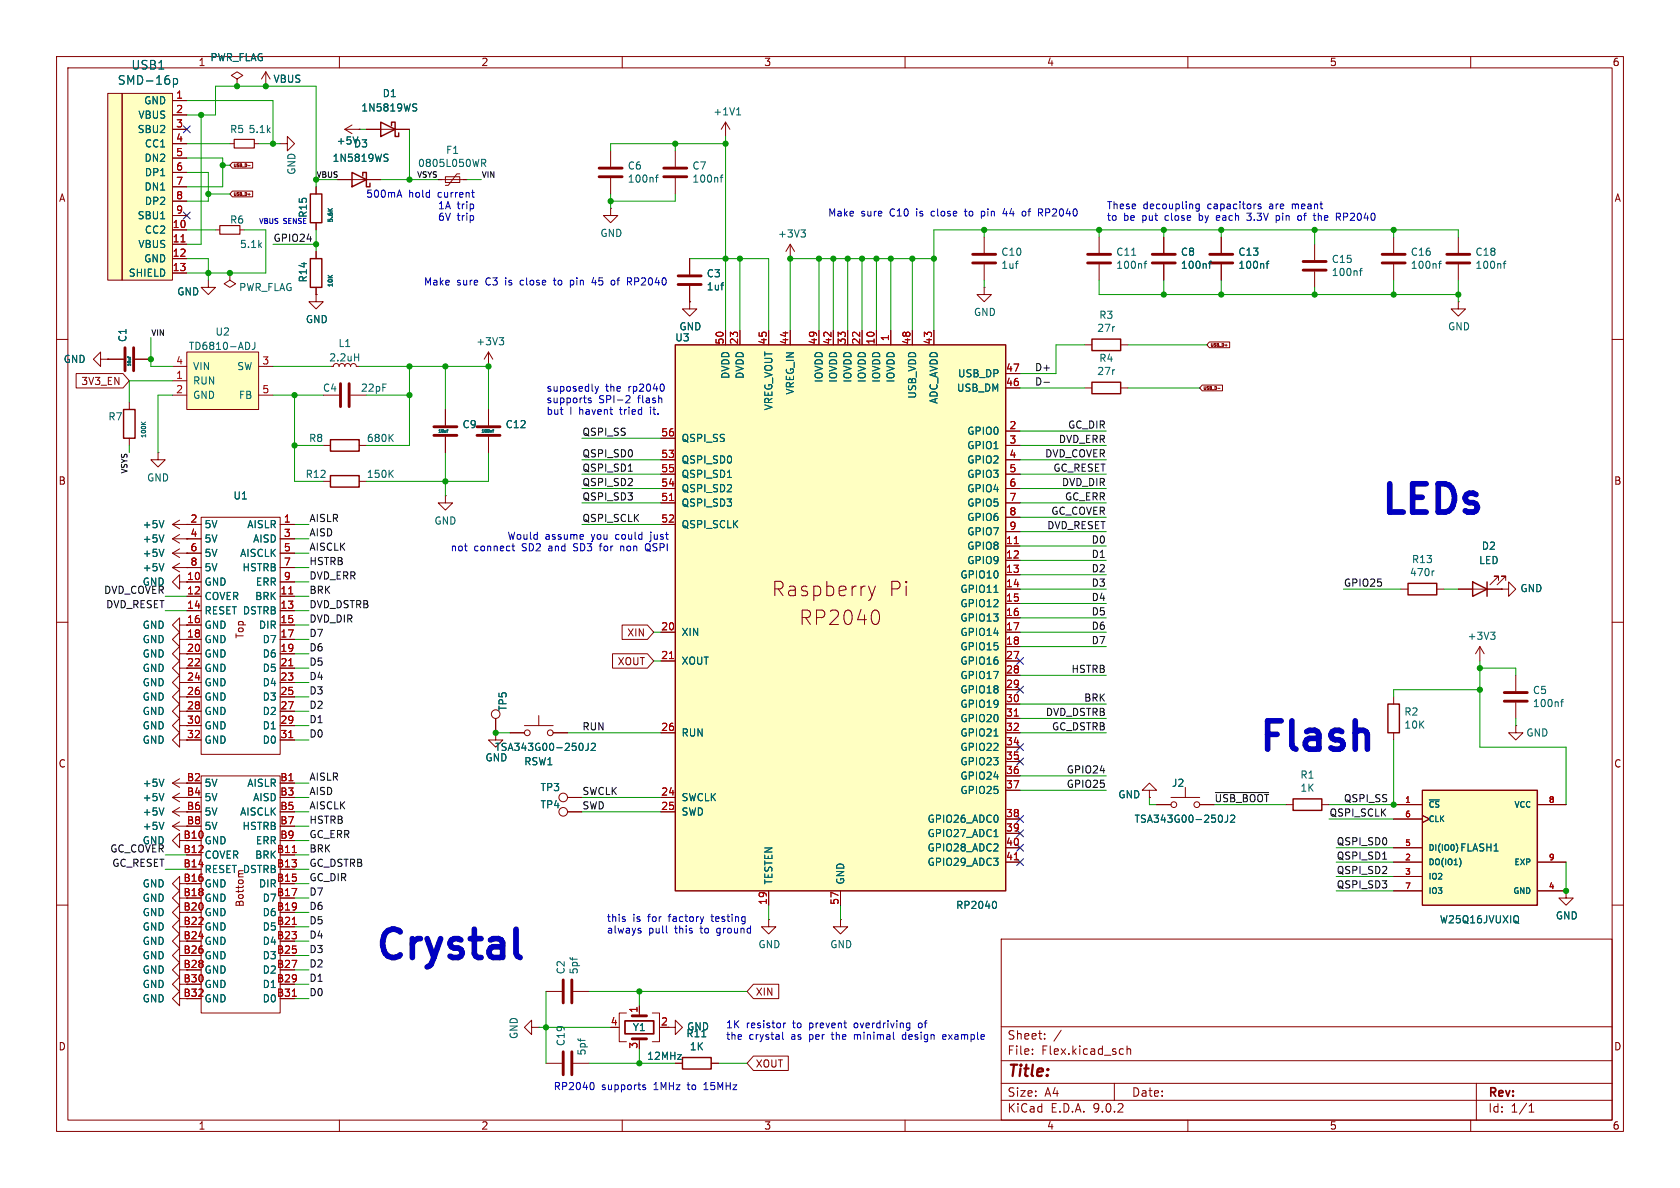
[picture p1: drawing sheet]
<svg xmlns="http://www.w3.org/2000/svg" width="297mm" height="210mm" viewBox="0 0 297 210" stroke-linecap="round" stroke-linejoin="round" font-family="sans-serif">
<defs><g id="words">
<g font-size="7" fill="#0000c2">
<text x="243.8" y="91.2">LEDs</text>
<text x="222.2" y="133.1">Flash</text>
<text x="66" y="169.9">Crystal</text>
</g>
<g font-size="3.5" fill="#840000">
<text x="136.4" y="105.6">Raspberry</text>
<text x="157" y="105.6">Pi</text>
<text x="141.2" y="110.7">RP2040</text>
</g>
<text font-size="2.8" fill="#840000" x="178" y="190.9">Title:</text>
<g font-size="2.1" fill="#006464">
<text x="20.7" y="15.2">SMD-16p</text>
<text x="23.2" y="12.5">USB1</text>
</g>
<g font-size="2.1" fill="#840000">
<text x="178" y="184">Sheet:</text>
<text x="178" y="186.7">File:</text>
<text x="184.1" y="186.7">Flex.kicad_sch</text>
<text x="178" y="196.9">KiCad</text>
<text x="178" y="194.1">Size:</text>
<text x="184.7" y="194.1">A4</text>
<text x="185.7" y="196.9">E.D.A.</text>
<text x="193.3" y="196.9">9.0.2</text>
<text x="200" y="194.1">Date:</text>
<text x="263" y="194.3">Rev:</text>
<text x="263" y="196.9">Id:</text>
<text x="267.1" y="196.9">1/1</text>
</g>
<g font-size="1.8" fill="#840000">
<text x="35" y="11.9">1</text>
<text x="85" y="11.9">2</text>
<text x="135" y="11.9">3</text>
<text x="185" y="11.9">4</text>
<text x="235" y="11.9">5</text>
<text x="285" y="11.9">6</text>
<text x="10.3" y="35.9">A</text>
<text x="285.3" y="35.9">A</text>
<text x="14.3" y="68.3">3V3_EN</text>
<text x="10.3" y="85.9">B</text>
<text x="285.3" y="85.9">B</text>
<text x="43.3" y="113" transform="rotate(-90 43.3 113)">Top</text>
<text x="110.8" y="112.7">XIN</text>
<text x="33" y="117.9">22</text>
<text x="109.1" y="117.8">XOUT</text>
<text x="33" y="120.4">24</text>
<text x="33" y="122.9">26</text>
<text x="33" y="125.5">28</text>
<text x="33" y="128">30</text>
<text x="33" y="130.6">32</text>
<text x="10.3" y="135.9">C</text>
<text x="285.3" y="135.9">C</text>
<text x="32.9" y="138.2">B2</text>
<text x="32.9" y="140.7">B4</text>
<text x="32.9" y="143.3">B6</text>
<text x="32.3" y="148.3">B10</text>
<text x="32.9" y="145.8">B8</text>
<text x="32.3" y="156">B16</text>
<text x="32.3" y="158.5">B18</text>
<text x="32.3" y="161">B20</text>
<text x="43.3" y="160.4" transform="rotate(-90 43.3 160.4)">Bottom</text>
<text x="32.3" y="163.6">B22</text>
<text x="32.3" y="166.1">B24</text>
<text x="32.3" y="168.7">B26</text>
<text x="32.3" y="171.2">B28</text>
<text x="32.3" y="173.7">B30</text>
<text x="32.3" y="176.3">B32</text>
<text x="133.5" y="176.2">XIN</text>
<text x="10.3" y="185.9">D</text>
<text x="116.8" y="181.4">2</text>
<text x="285.3" y="185.9">D</text>
<text x="133.5" y="188.9">XOUT</text>
<text x="35" y="199.9">1</text>
<text x="85" y="199.9">2</text>
<text x="135" y="199.9">3</text>
<text x="185" y="199.9">4</text>
<text x="235" y="199.9">5</text>
<text x="285" y="199.9">6</text>
</g>
<g font-size="1.8" fill="#006464">
<text x="37.1" y="11">PWR_FLAG</text>
<text x="48.2" y="14.8">VBUS</text>
<text x="67.6" y="17.4">D1</text>
<text x="24.2" y="23.7">SBU2</text>
<text x="24.4" y="21.2">VBUS</text>
<text x="25.4" y="18.6">GND</text>
<text x="40.6" y="23.7">R5</text>
<text x="43.8" y="23.7">5.1k</text>
<text x="63.8" y="19.9">1N5819WS</text>
<text x="126" y="20.6">+1V1</text>
<text x="25.5" y="28.8">DN2</text>
<text x="25.5" y="26.3">CC1</text>
<text x="58.7" y="28.8">1N5819WS</text>
<text x="59.4" y="25.8">+5V</text>
<text x="62.5" y="26.3">D3</text>
<text x="73.8" y="29.7">0805L050WR</text>
<text x="78.8" y="27.4">F1</text>
<text x="25.5" y="33.9">DN1</text>
<text x="25.5" y="31.3">DP1</text>
<text x="52.4" y="31" transform="rotate(-90 52.4 31)">GND</text>
<text x="110.9" y="30.2">C6</text>
<text x="110.9" y="32.5">100nf</text>
<text x="122.3" y="30.2">C7</text>
<text x="122.3" y="32.5">100nf</text>
<text x="24.2" y="39">SBU1</text>
<text x="25.5" y="36.4">DP2</text>
<text x="25.5" y="41.5">CC2</text>
<text x="40.6" y="39.7">R6</text>
<text x="54.5" y="38.6" transform="rotate(-90 54.5 38.6)">R15</text>
<text x="24.4" y="44">VBUS</text>
<text x="25.4" y="46.6">GND</text>
<text x="42.3" y="44">5.1k</text>
<text x="106" y="42.1">GND</text>
<text x="137.4" y="42.2">+3V3</text>
<text x="176.9" y="45.4">C10</text>
<text x="176.9" y="47.7">1uf</text>
<text x="197.2" y="45.4">C11</text>
<text x="197.2" y="47.7">100nf</text>
<text x="208.7" y="45.4">C8</text>
<text x="208.7" y="47.7">100nf</text>
<text x="218.8" y="45.4">C13</text>
<text x="218.8" y="47.7">100nf</text>
<text x="235.3" y="46.7">C15</text>
<text x="249.3" y="45.4">C16</text>
<text x="249.3" y="47.7">100nf</text>
<text x="260.7" y="45.4">C18</text>
<text x="260.7" y="47.7">100nf</text>
<text x="22.7" y="49.1">SHIELD</text>
<text x="31.2" y="52.4">GND</text>
<text x="42.2" y="51.7">PWR_FLAG</text>
<text x="54.5" y="50" transform="rotate(-90 54.5 50)">R14</text>
<text x="124.9" y="49.2">C3</text>
<text x="124.9" y="51.5">1uf</text>
<text x="235.3" y="49">100nf</text>
<text x="38" y="59.5">U2</text>
<text x="54" y="57.3">GND</text>
<text x="120" y="58.6">GND</text>
<text x="172.1" y="56.1">GND</text>
<text x="193.9" y="58.9">27r</text>
<text x="194.2" y="56.6">R3</text>
<text x="255.9" y="58.6">GND</text>
<text x="11.2" y="64.4">GND</text>
<text x="22.6" y="60.6" transform="rotate(-90 22.6 60.6)">C1</text>
<text x="33.3" y="62.1">TD6810-ADJ</text>
<text x="34" y="65.6">VIN</text>
<text x="41.8" y="65.6">SW</text>
<text x="58.1" y="64.1">2.2uH</text>
<text x="59.7" y="61.6">L1</text>
<text x="84.1" y="61.2">+3V3</text>
<text x="119.3" y="60.6">U3</text>
<text x="194.2" y="64.2">R4</text>
<text x="34" y="68.2">RUN</text>
<text x="34" y="70.7">GND</text>
<text x="42.1" y="70.7">FB</text>
<text x="57" y="69.4">C4</text>
<text x="63.7" y="69.4">22pF</text>
<text x="129.1" y="67.1" transform="rotate(-90 129.1 67.1)">DVDD</text>
<text x="131.7" y="67.1" transform="rotate(-90 131.7 67.1)">DVDD</text>
<text x="140.6" y="69.9" transform="rotate(-90 140.6 69.9)">VREG_IN</text>
<text x="145.6" y="67.7" transform="rotate(-90 145.6 67.7)">IOVDD</text>
<text x="148.2" y="67.7" transform="rotate(-90 148.2 67.7)">IOVDD</text>
<text x="150.7" y="67.7" transform="rotate(-90 150.7 67.7)">IOVDD</text>
<text x="153.3" y="67.7" transform="rotate(-90 153.3 67.7)">IOVDD</text>
<text x="155.8" y="67.7" transform="rotate(-90 155.8 67.7)">IOVDD</text>
<text x="158.3" y="67.7" transform="rotate(-90 158.3 67.7)">IOVDD</text>
<text x="162.2" y="70.6" transform="rotate(-90 162.2 70.6)">USB_VDD</text>
<text x="166" y="71.5" transform="rotate(-90 166 71.5)">ADC_AVDD</text>
<text x="169.1" y="69.4">USB_DM</text>
<text x="169.3" y="66.9">USB_DP</text>
<text x="193.9" y="66.5">27r</text>
<text x="19.1" y="74.5">R7</text>
<text x="81.7" y="75.9">C9</text>
<text x="89.3" y="75.9">C12</text>
<text x="136.8" y="72.6" transform="rotate(-90 136.8 72.6)">VREG_VOUT</text>
<text x="170.9" y="77.1">GPIO0</text>
<text x="54.5" y="78.3">R8</text>
<text x="64.8" y="78.3">680K</text>
<text x="120.4" y="78.3">QSPI_SS</text>
<text x="120.4" y="82.1">QSPI_SD0</text>
<text x="170.9" y="79.6">GPIO1</text>
<text x="170.9" y="82.1">GPIO2</text>
<text x="25.9" y="85.3">GND</text>
<text x="41.2" y="88.5">U1</text>
<text x="53.9" y="84.7">R12</text>
<text x="64.8" y="84.7">150K</text>
<text x="120.4" y="84.7">QSPI_SD1</text>
<text x="120.4" y="87.2">QSPI_SD2</text>
<text x="120.4" y="89.8">QSPI_SD3</text>
<text x="170.9" y="84.7">GPIO3</text>
<text x="170.9" y="87.2">GPIO4</text>
<text x="170.9" y="89.8">GPIO5</text>
<text x="25.1" y="93.6">+5V</text>
<text x="36.1" y="93.6">5V</text>
<text x="43.6" y="93.6">AISLR</text>
<text x="76.7" y="92.9">GND</text>
<text x="120.4" y="93.6">QSPI_SCLK</text>
<text x="170.9" y="92.3">GPIO6</text>
<text x="170.9" y="94.8">GPIO7</text>
<text x="25.1" y="96.1">+5V</text>
<text x="25.1" y="101.2">+5V</text>
<text x="25.1" y="98.7">+5V</text>
<text x="36.1" y="96.1">5V</text>
<text x="36.1" y="98.7">5V</text>
<text x="36.1" y="101.2">5V</text>
<text x="42.3" y="98.7">AISCLK</text>
<text x="42.8" y="101.2">HSTRB</text>
<text x="44.6" y="96.1">AISD</text>
<text x="170.9" y="97.4">GPIO8</text>
<text x="170.9" y="99.9">GPIO9</text>
<text x="249.5" y="99.7">R13</text>
<text x="261.4" y="99.9">LED</text>
<text x="261.9" y="97.4">D2</text>
<text x="25.1" y="103.7">GND</text>
<text x="36.1" y="103.7">GND</text>
<text x="36.1" y="106.3">COVER</text>
<text x="45" y="106.3">BRK</text>
<text x="45.1" y="103.7">ERR</text>
<text x="169.7" y="102.5">GPIO10</text>
<text x="169.7" y="105">GPIO11</text>
<text x="169.7" y="107.5">GPIO12</text>
<text x="249.2" y="102.1">470r</text>
<text x="268.7" y="104.9">GND</text>
<text x="25.1" y="113.9">GND</text>
<text x="25.1" y="111.4">GND</text>
<text x="36.1" y="108.8">RESET DSTRB</text>
<text x="36.1" y="111.4">GND</text>
<text x="36.1" y="113.9">GND</text>
<text x="45.7" y="111.4">DIR</text>
<text x="46.3" y="113.9">D7</text>
<text x="120.4" y="112.6">XIN</text>
<text x="169.7" y="110.1">GPIO13</text>
<text x="169.7" y="112.6">GPIO14</text>
<text x="259.4" y="113.3">+3V3</text>
<text x="25.1" y="116.4">GND</text>
<text x="25.1" y="119">GND</text>
<text x="36.1" y="116.4">GND</text>
<text x="36.1" y="119">GND</text>
<text x="46.3" y="116.4">D6</text>
<text x="46.3" y="119">D5</text>
<text x="120.4" y="117.7">XOUT</text>
<text x="169.7" y="115.2">GPIO15</text>
<text x="169.7" y="117.7">GPIO16</text>
<text x="25.1" y="121.5">GND</text>
<text x="25.1" y="124.1">GND</text>
<text x="36.1" y="121.5">GND</text>
<text x="36.1" y="124.1">GND</text>
<text x="46.3" y="121.5">D4</text>
<text x="46.3" y="124.1">D3</text>
<text x="89.8" y="125.8" transform="rotate(-90 89.8 125.8)">TP5</text>
<text x="169.7" y="120.2">GPIO17</text>
<text x="169.7" y="122.8">GPIO18</text>
<text x="169.7" y="125.3">GPIO19</text>
<text x="270.9" y="122.9">C5</text>
<text x="270.9" y="125.2">100nf</text>
<text x="25.1" y="129.1">GND</text>
<text x="25.1" y="126.6">GND</text>
<text x="25.1" y="131.7">GND</text>
<text x="36.1" y="126.6">GND</text>
<text x="36.1" y="129.1">GND</text>
<text x="36.1" y="131.7">GND</text>
<text x="46.3" y="126.6">D2</text>
<text x="46.3" y="129.1">D1</text>
<text x="46.3" y="131.7">D0</text>
<text x="120.4" y="130.4">RUN</text>
<text x="169.7" y="127.9">GPIO20</text>
<text x="169.7" y="130.4">GPIO21</text>
<text x="248.2" y="126.7">R2</text>
<text x="248.2" y="129">10K</text>
<text x="269.7" y="130.4">GND</text>
<text x="85.7" y="134.8">GND</text>
<text x="87.4" y="132.9">TSA343G00-250J2</text>
<text x="92.6" y="135.5">RSW1</text>
<text x="169.7" y="132.9">GPIO22</text>
<text x="169.7" y="135.5">GPIO23</text>
<text x="229.8" y="137.8">R1</text>
<text x="25.1" y="139.3">+5V</text>
<text x="25.1" y="141.8">+5V</text>
<text x="36.1" y="139.3">5V</text>
<text x="36.1" y="141.8">5V</text>
<text x="43.6" y="139.3">AISLR</text>
<text x="44.6" y="141.8">AISD</text>
<text x="95.5" y="140.1">TP3</text>
<text x="95.5" y="143.1">TP4</text>
<text x="120.4" y="141.8">SWCLK</text>
<text x="169.7" y="138">GPIO24</text>
<text x="169.7" y="140.6">GPIO25</text>
<text x="197.6" y="141.3">GND</text>
<text x="207.1" y="139.3">J2</text>
<text x="229.8" y="140.2">1K</text>
<text x="25.1" y="149.5">GND</text>
<text x="25.1" y="144.4">+5V</text>
<text x="25.1" y="146.9">+5V</text>
<text x="36.1" y="144.4">5V</text>
<text x="36.1" y="149.5">GND</text>
<text x="42.3" y="144.4">AISCLK</text>
<text x="42.8" y="146.9">HSTRB</text>
<text x="45.1" y="149.5">ERR</text>
<text x="120.4" y="144.4">SWD</text>
<text x="163.9" y="145.6">GPIO26_ADC0</text>
<text x="163.9" y="148.2">GPIO27_ADC1</text>
<text x="200.5" y="145.6">TSA343G00-250J2</text>
<text x="36.1" y="152">COVER</text>
<text x="36.1" y="154.5">RESET DSTRB</text>
<text x="45" y="152">BRK</text>
<text x="163.9" y="150.7">GPIO28_ADC2</text>
<text x="163.9" y="153.3">GPIO29_ADC3</text>
<text x="258" y="150.7">FLASH1</text>
<text x="25.1" y="159.6">GND</text>
<text x="25.1" y="157.1">GND</text>
<text x="36.1" y="157.1">GND</text>
<text x="36.1" y="159.6">GND</text>
<text x="45.7" y="157.1">DIR</text>
<text x="46.3" y="159.6">D7</text>
<text x="136.8" y="156.5" transform="rotate(-90 136.8 156.5)">TESTEN</text>
<text x="149.5" y="156.5" transform="rotate(-90 149.5 156.5)">GND</text>
<text x="168.9" y="160.9">RP2040</text>
<text x="25.1" y="164.7">GND</text>
<text x="25.1" y="162.2">GND</text>
<text x="25.1" y="167.2">GND</text>
<text x="36.1" y="162.2">GND</text>
<text x="36.1" y="164.7">GND</text>
<text x="36.1" y="167.2">GND</text>
<text x="46.3" y="162.2">D6</text>
<text x="46.3" y="164.7">D5</text>
<text x="46.3" y="167.2">D4</text>
<text x="134" y="167.8">GND</text>
<text x="146.7" y="167.8">GND</text>
<text x="254.4" y="163.4">W25Q16JVUXIQ</text>
<text x="275" y="162.7">GND</text>
<text x="25.1" y="169.8">GND</text>
<text x="25.1" y="172.3">GND</text>
<text x="36.1" y="169.8">GND</text>
<text x="36.1" y="172.3">GND</text>
<text x="46.3" y="169.8">D3</text>
<text x="46.3" y="172.3">D2</text>
<text x="100" y="172.3" transform="rotate(-90 100 172.3)">C2</text>
<text x="102.3" y="172.3" transform="rotate(-90 102.3 172.3)">5pf</text>
<text x="25.1" y="177.4">GND</text>
<text x="25.1" y="174.9">GND</text>
<text x="36.1" y="174.9">GND</text>
<text x="36.1" y="177.4">GND</text>
<text x="46.3" y="174.9">D1</text>
<text x="46.3" y="177.4">D0</text>
<text x="91.7" y="183.8" transform="rotate(-90 91.7 183.8)">GND</text>
<text x="100" y="185" transform="rotate(-90 100 185)">C19</text>
<text x="111.8" y="182.5">Y1</text>
<text x="121.2" y="183.6">R11</text>
<text x="121.4" y="182.3">GND</text>
<text x="121.8" y="185.9">1K</text>
<text x="103.7" y="186.7" transform="rotate(-90 103.7 186.7)">5pf</text>
<text x="114.3" y="187.6">12MHz</text>
</g>
<g font-size="1.8" fill="#a90000">
<text x="31" y="17.5">1</text>
<text x="31" y="20.1">2</text>
<text x="31" y="22.6">3</text>
<text x="31" y="25.1">4</text>
<text x="31" y="27.7">5</text>
<text x="31" y="30.2">6</text>
<text x="31" y="32.8">7</text>
<text x="31" y="35.3">8</text>
<text x="30.4" y="40.4">10</text>
<text x="31" y="37.8">9</text>
<text x="30.4" y="42.9">11</text>
<text x="30.4" y="45.5">12</text>
<text x="30.4" y="48">13</text>
<text x="31" y="64.5">4</text>
<text x="46.3" y="64.5">3</text>
<text x="128" y="61" transform="rotate(-90 128 61)">50</text>
<text x="130.6" y="61" transform="rotate(-90 130.6 61)">23</text>
<text x="135.6" y="61" transform="rotate(-90 135.6 61)">45</text>
<text x="139.4" y="61" transform="rotate(-90 139.4 61)">44</text>
<text x="144.5" y="61" transform="rotate(-90 144.5 61)">49</text>
<text x="147.1" y="61" transform="rotate(-90 147.1 61)">42</text>
<text x="149.6" y="61" transform="rotate(-90 149.6 61)">33</text>
<text x="152.1" y="61" transform="rotate(-90 152.1 61)">22</text>
<text x="154.7" y="61" transform="rotate(-90 154.7 61)">10</text>
<text x="157.2" y="60.4" transform="rotate(-90 157.2 60.4)">1</text>
<text x="161" y="61" transform="rotate(-90 161 61)">48</text>
<text x="164.8" y="61" transform="rotate(-90 164.8 61)">43</text>
<text x="177.8" y="65.8">47</text>
<text x="31" y="67.1">1</text>
<text x="31" y="69.6">2</text>
<text x="46.3" y="69.6">5</text>
<text x="177.8" y="68.3">46</text>
<text x="116.8" y="77.2">56</text>
<text x="178.4" y="75.9">2</text>
<text x="116.8" y="81">53</text>
<text x="116.8" y="83.6">55</text>
<text x="178.4" y="78.5">3</text>
<text x="178.4" y="81">4</text>
<text x="178.4" y="83.6">5</text>
<text x="116.8" y="86.1">54</text>
<text x="116.8" y="88.6">51</text>
<text x="178.4" y="86.1">6</text>
<text x="178.4" y="88.6">7</text>
<text x="33.6" y="92.5">2</text>
<text x="33.6" y="95">4</text>
<text x="50.1" y="92.5">1</text>
<text x="50.1" y="95">3</text>
<text x="116.8" y="92.5">52</text>
<text x="178.4" y="91.2">8</text>
<text x="178.4" y="93.7">9</text>
<text x="33.6" y="97.5">6</text>
<text x="33.6" y="100.1">8</text>
<text x="50.1" y="97.5">5</text>
<text x="50.1" y="100.1">7</text>
<text x="177.8" y="96.3">11</text>
<text x="177.8" y="98.8">12</text>
<text x="177.8" y="101.3">13</text>
<text x="33" y="102.6">10</text>
<text x="33" y="105.2">12</text>
<text x="33" y="107.7">14</text>
<text x="49.5" y="105.2">11</text>
<text x="49.5" y="107.7">13</text>
<text x="50.1" y="102.6">9</text>
<text x="177.8" y="103.9">14</text>
<text x="177.8" y="106.4">15</text>
<text x="33" y="110.2">16</text>
<text x="33" y="112.8">18</text>
<text x="49.5" y="110.2">15</text>
<text x="49.5" y="112.8">17</text>
<text x="116.8" y="111.5">20</text>
<text x="177.8" y="109">16</text>
<text x="177.8" y="111.5">17</text>
<text x="33" y="115.3">20</text>
<text x="49.5" y="115.3">19</text>
<text x="49.5" y="117.9">21</text>
<text x="116.8" y="116.6">21</text>
<text x="177.8" y="114">18</text>
<text x="177.8" y="116.6">27</text>
<text x="177.8" y="119.1">28</text>
<text x="49.5" y="120.4">23</text>
<text x="49.5" y="122.9">25</text>
<text x="49.5" y="125.5">27</text>
<text x="177.8" y="121.7">29</text>
<text x="177.8" y="124.2">30</text>
<text x="49.5" y="128">29</text>
<text x="49.5" y="130.6">31</text>
<text x="116.8" y="129.3">26</text>
<text x="177.8" y="126.7">31</text>
<text x="177.8" y="129.3">32</text>
<text x="177.8" y="131.8">34</text>
<text x="177.8" y="134.4">35</text>
<text x="177.8" y="136.9">36</text>
<text x="49.5" y="138.2">B1</text>
<text x="49.5" y="140.7">B3</text>
<text x="49.5" y="143.3">B5</text>
<text x="116.8" y="140.7">24</text>
<text x="116.8" y="143.3">25</text>
<text x="177.8" y="139.4">37</text>
<text x="36.1" y="146.9">5V</text>
<text x="49.5" y="145.8">B7</text>
<text x="49.5" y="148.3">B9</text>
<text x="177.8" y="144.5">38</text>
<text x="177.8" y="147.1">39</text>
<text x="177.8" y="149.6">40</text>
<text x="32.3" y="150.9">B12</text>
<text x="32.3" y="153.4">B14</text>
<text x="48.9" y="150.9">B11</text>
<text x="48.9" y="153.4">B13</text>
<text x="48.9" y="156">B15</text>
<text x="177.8" y="152.1">41</text>
<text x="48.9" y="158.5">B17</text>
<text x="48.9" y="161">B19</text>
<text x="135.6" y="160.1" transform="rotate(-90 135.6 160.1)">19</text>
<text x="148.3" y="160.1" transform="rotate(-90 148.3 160.1)">57</text>
<text x="48.9" y="163.6">B21</text>
<text x="48.9" y="166.1">B23</text>
<text x="48.9" y="168.7">B25</text>
<text x="48.9" y="171.2">B27</text>
<text x="48.9" y="173.7">B29</text>
<text x="48.9" y="176.3">B31</text>
<text x="112.8" y="179.1" transform="rotate(-90 112.8 179.1)">1</text>
<text x="107.9" y="181.4">4</text>
<text x="112.8" y="185.5" transform="rotate(-90 112.8 185.5)">3</text>
</g>
<g font-size="1.8" fill="#0000c2">
<text x="64.6" y="35">500mA</text>
<text x="72.2" y="35">hold</text>
<text x="77.5" y="35">current</text>
<text x="77.3" y="37.1">1A</text>
<text x="77.3" y="39.1">6V</text>
<text x="80.8" y="37.1">trip</text>
<text x="80.8" y="39.1">trip</text>
<text x="146.3" y="38.4">Make</text>
<text x="152.2" y="38.4">sure</text>
<text x="157.4" y="38.4">C10</text>
<text x="162.3" y="38.4">is</text>
<text x="165.1" y="38.4">close</text>
<text x="171.3" y="38.4">to</text>
<text x="174.3" y="38.4">pin</text>
<text x="178.4" y="38.4">44</text>
<text x="182" y="38.4">of</text>
<text x="185" y="38.4">RP2040</text>
<text x="195.6" y="37.1">These</text>
<text x="195.6" y="39.1">to</text>
<text x="198.6" y="39.1">be</text>
<text x="202" y="39.1">put</text>
<text x="202.1" y="37.1">decoupling</text>
<text x="206.2" y="39.1">close</text>
<text x="212.4" y="39.1">by</text>
<text x="213.6" y="37.1">capacitors</text>
<text x="215.7" y="39.1">each</text>
<text x="221.4" y="39.1">3.3V</text>
<text x="224.7" y="37.1">are</text>
<text x="226.6" y="39.1">pin</text>
<text x="228.9" y="37.1">meant</text>
<text x="230.7" y="39.1">of</text>
<text x="233.8" y="39.1">the</text>
<text x="237.9" y="39.1">RP2040</text>
<text x="74.8" y="50.6">Make</text>
<text x="80.7" y="50.6">sure</text>
<text x="86" y="50.6">C3</text>
<text x="89.6" y="50.6">is</text>
<text x="92.4" y="50.6">close</text>
<text x="98.6" y="50.6">to</text>
<text x="101.6" y="50.6">pin</text>
<text x="105.7" y="50.6">45</text>
<text x="109.3" y="50.6">of</text>
<text x="112.4" y="50.6">RP2040</text>
<text x="96.5" y="69.3">suposedly</text>
<text x="96.5" y="71.4">supports</text>
<text x="105.9" y="71.4">SPI-2</text>
<text x="107.1" y="69.3">the</text>
<text x="111.2" y="69.3">rp2040</text>
<text x="112.9" y="71.4">flash</text>
<text x="96.5" y="73.4">but</text>
<text x="100.7" y="73.4">I</text>
<text x="102.5" y="73.4">havent</text>
<text x="109.9" y="73.4">tried</text>
<text x="115.4" y="73.4">it.</text>
<text x="89.6" y="95.5">Would</text>
<text x="96.4" y="95.5">assume</text>
<text x="104.7" y="95.5">you</text>
<text x="109.1" y="95.5">could</text>
<text x="115.5" y="95.5">just</text>
<text x="79.6" y="97.5">not</text>
<text x="83.8" y="97.5">connect</text>
<text x="92.4" y="97.5">SD2</text>
<text x="97.2" y="97.5">and</text>
<text x="101.9" y="97.5">SD3</text>
<text x="106.7" y="97.5">for</text>
<text x="110.6" y="97.5">non</text>
<text x="115.2" y="97.5">QSPI</text>
<text x="107.2" y="163.1">this</text>
<text x="107.2" y="165.1">always</text>
<text x="111.9" y="163.1">is</text>
<text x="114.6" y="165.1">pull</text>
<text x="114.7" y="163.1">for</text>
<text x="118.5" y="163.1">factory</text>
<text x="119.4" y="165.1">this</text>
<text x="124.1" y="165.1">to</text>
<text x="126.3" y="163.1">testing</text>
<text x="127.2" y="165.1">ground</text>
<text x="128.3" y="181.9">1K</text>
<text x="128.3" y="183.9">the</text>
<text x="131.9" y="181.9">resistor</text>
<text x="132.4" y="183.9">crystal</text>
<text x="140" y="183.9">as</text>
<text x="140.3" y="181.9">to</text>
<text x="143.3" y="183.9">per</text>
<text x="143.3" y="181.9">prevent</text>
<text x="147.5" y="183.9">the</text>
<text x="151.5" y="181.9">overdriving</text>
<text x="151.7" y="183.9">minimal</text>
<text x="160.4" y="183.9">design</text>
<text x="163" y="181.9">of</text>
<text x="167.7" y="183.9">example</text>
<text x="97.8" y="192.8">RP2040</text>
<text x="106.3" y="192.8">supports</text>
<text x="115.7" y="192.8">1MHz</text>
<text x="121.9" y="192.8">to</text>
<text x="124.9" y="192.8">15MHz</text>
</g>
<g font-size="1.8" fill="#0f0f0f">
<text x="48.3" y="42.8">GPIO24</text>
<text x="182.9" y="65.7">D+</text>
<text x="182.9" y="68.2">D-</text>
<text x="102.9" y="77.1">QSPI_SS</text>
<text x="188.7" y="75.9">GC_DIR</text>
<text x="102.9" y="80.9">QSPI_SD0</text>
<text x="102.9" y="83.5">QSPI_SD1</text>
<text x="184.7" y="80.9">DVD_COVER</text>
<text x="186.1" y="83.5">GC_RESET</text>
<text x="187.1" y="78.4">DVD_ERR</text>
<text x="102.9" y="86">QSPI_SD2</text>
<text x="102.9" y="88.6">QSPI_SD3</text>
<text x="187.6" y="86">DVD_DIR</text>
<text x="188.2" y="88.6">GC_ERR</text>
<text x="54.6" y="94.9">AISD</text>
<text x="54.6" y="92.4">AISLR</text>
<text x="102.9" y="92.4">QSPI_SCLK</text>
<text x="185" y="93.6">DVD_RESET</text>
<text x="185.8" y="91.1">GC_COVER</text>
<text x="54.6" y="97.4">AISCLK</text>
<text x="54.6" y="100">HSTRB</text>
<text x="192.9" y="101.3">D2</text>
<text x="192.9" y="98.7">D1</text>
<text x="192.9" y="96.2">D0</text>
<text x="18.3" y="105.1">DVD_COVER</text>
<text x="18.7" y="107.6">DVD_RESET</text>
<text x="54.6" y="105.1">BRK</text>
<text x="54.6" y="107.6">DVD_DSTRB</text>
<text x="54.6" y="102.5">DVD_ERR</text>
<text x="192.9" y="106.3">D4</text>
<text x="192.9" y="103.8">D3</text>
<text x="237.5" y="103.8">GPIO25</text>
<text x="54.6" y="112.7">D7</text>
<text x="54.6" y="110.1">DVD_DIR</text>
<text x="192.9" y="114">D7</text>
<text x="192.9" y="108.9">D5</text>
<text x="192.9" y="111.4">D6</text>
<text x="54.6" y="117.8">D5</text>
<text x="54.6" y="115.2">D6</text>
<text x="189.3" y="119">HSTRB</text>
<text x="54.6" y="122.8">D3</text>
<text x="54.6" y="125.4">D2</text>
<text x="54.6" y="120.3">D4</text>
<text x="191.6" y="124.1">BRK</text>
<text x="54.6" y="127.9">D1</text>
<text x="54.6" y="130.5">D0</text>
<text x="102.9" y="129.2">RUN</text>
<text x="184.8" y="126.7">DVD_DSTRB</text>
<text x="185.9" y="129.2">GC_DSTRB</text>
<text x="188.5" y="136.8">GPIO24</text>
<text x="54.6" y="143.2">AISCLK</text>
<text x="54.6" y="138.1">AISLR</text>
<text x="54.6" y="140.6">AISD</text>
<text x="102.9" y="140.6">SWCLK</text>
<text x="102.9" y="143.2">SWD</text>
<text x="188.5" y="139.4">GPIO25</text>
<text x="214.6" y="141.9">~{USB_BOOT}</text>
<text x="237.5" y="141.9">QSPI_SS</text>
<text x="54.6" y="148.2">GC_ERR</text>
<text x="54.6" y="145.7">HSTRB</text>
<text x="234.9" y="144.4">QSPI_SCLK</text>
<text x="236.2" y="149.5">QSPI_SD0</text>
<text x="19.4" y="150.8">GC_COVER</text>
<text x="19.8" y="153.3">GC_RESET</text>
<text x="54.6" y="153.3">GC_DSTRB</text>
<text x="54.6" y="155.9">GC_DIR</text>
<text x="54.6" y="150.8">BRK</text>
<text x="236.2" y="154.6">QSPI_SD2</text>
<text x="236.2" y="152.1">QSPI_SD1</text>
<text x="54.6" y="158.4">D7</text>
<text x="54.6" y="160.9">D6</text>
<text x="236.2" y="157.1">QSPI_SD3</text>
<text x="54.6" y="166">D4</text>
<text x="54.6" y="163.5">D5</text>
<text x="54.6" y="171.1">D2</text>
<text x="54.6" y="173.6">D1</text>
<text x="54.6" y="168.6">D3</text>
<text x="54.6" y="176.2">D0</text>
</g>
<g font-size="1.4" fill="#0f0f0f">
<text x="55.9" y="31.5">VBUS</text>
<text x="73.7" y="31.5">VSYS</text>
<text x="85.1" y="31.5">VIN</text>
<text x="26.7" y="59.4">VIN</text>
<text x="22.6" y="83.9" transform="rotate(-90 22.6 83.9)">VSYS</text>
</g>
<g font-size="1.4" fill="#a90000">
<text x="248.3" y="142">1</text>
<text x="273.7" y="142">8</text>
<text x="248.3" y="144.5">6</text>
<text x="248.3" y="149.6">5</text>
<text x="248.3" y="152.1">2</text>
<text x="248.3" y="154.7">3</text>
<text x="273.7" y="152.1">9</text>
<text x="248.3" y="157.2">7</text>
<text x="273.7" y="157.2">4</text>
</g>
<g font-size="1.4" fill="#006464">
<text x="252.5" y="143">~{CS}</text>
<text x="267.6" y="143">VCC</text>
<text x="252.5" y="145.5">CLK</text>
<text x="252.5" y="150.6">DI(IO0)</text>
<text x="252.5" y="153.1">DO(IO1)</text>
<text x="252.5" y="155.7">IO2</text>
<text x="267.6" y="153.1">EXP</text>
<text x="252.5" y="158.2">IO3</text>
<text x="267.4" y="158.2">GND</text>
</g>
<g font-size="1.3" fill="#0000c2">
<text x="45.7" y="39.6">VBUS</text>
<text x="50.2" y="39.6">SENSE</text>
</g>
<g font-size="1.1" fill="#006464">
<text x="59" y="39.5" transform="rotate(-90 59 39.5)">5.6K</text>
<text x="59" y="50.9" transform="rotate(-90 59 50.9)">10K</text>
<text x="26" y="77.6" transform="rotate(-90 26 77.6)">100K</text>
</g>
<g font-size=".7" fill="#840000">
<text x="41.2" y="29.7">USB_D-</text>
<text x="41.2" y="34.8">USB_D+</text>
<text x="213.9" y="61.5">USB_D+</text>
<text x="212.7" y="69.1">USB_D-</text>
</g>
<g font-size=".7" fill="#006464">
<text x="23.3" y="64.9" transform="rotate(-90 23.3 64.9)">10uf</text>
<text x="77.4" y="76.6">10uf</text>
<text x="85" y="76.6">100nf</text>
</g>
</g></defs>
<g fill="none" stroke="#840000" stroke-width=".18">
<path d="M10 10h277v190h-277zM12 12h273v186h-273zM60 10v2M110 10v2M160 10v2M210 10v2M260 10v2M121.9 53.3v1.3h1.3l-1.3 1.3-1.3-1.3h1.3M121.9 53.3h.1M121.9 45.7v2.8M121.9 50.5v2.8M257.8 53.3v1.3h1.3l-1.3 1.3-1.3-1.3h1.3"/>
<path d="M257.8 53.3h.1M10 60h2M78.7 72.4v2.8M78.7 77.2v2.8M86.4 72.4v2.8M86.4 77.2v2.8M285 60h2M10 110h2M285 110h2M276.9 157.5v1.3h1.2l-1.2 1.2-1.3-1.2h1.3M276.9 157.5h.1M10 160h2"/>
<path d="M177 166h108v32h-108zM285 160h2M60 198v2M110 198v2M160 198v2M177 194.5h108M177 191.5h108M177 187.5h108M177 181.5h108M182.5 186.3v.1M182.5 185.5v.1M184.7 183.6v.1"/>
<path d="M184.7 182.8v.1M187.6 182.1l-1.3 2M197 191.5v3M198.5 185.4l.1 .1M198.6 186.3l-.1 .1M199.2 184.9v1.5M199.2 185.5l.3-.1 .3 .1 .1 .9M210 198v2M260 198v2M261 191.5v6.5M270.3 196.6h.9M270.3 195.5l.4-.4v1.5"/>
</g>
<path d="M119.9 48.8h4.1M119.9 50.3h4.1M76.7 75.4h4.1M76.7 77h4.1M84.3 75.4h4.1M84.3 77h4.1" fill="none" stroke="#840000" stroke-width=".51"/>
<path d="M127.4 50.4h.5M127.8 50h.1M79 76.1h.2M79.2 75.9l-.1 .1v.4M87.1 76.1h.2M87.3 75.9l-.1 .1v.4" fill="none" stroke="#006464" stroke-width=".18"/>
<g fill="#ffffc2">
<path d="M19 16.5h2.6v33h-2.6z"/>
<path d="M21.6 16.5h8.9v33h-8.9z"/>
</g>
<g fill="none" stroke="#840000" stroke-width=".18">
<path d="M19 16.5h2.6v33h-2.6zM21.6 16.5h8.9v33h-8.9zM30.5 17.8h2.5M30.5 20.3h2.5M30.5 22.9h2.5M30.5 25.4h2.5M30.5 27.9h2.5M30.5 30.5h2.5M30.5 33h2.5M30.5 35.6h2.5M30.5 38.1h2.5M107.9 26.7v2.8"/>
<path d="M107.9 31.5v2.8M30.5 40.6h2.5M30.5 43.2h2.5M30.5 45.7h2.5M30.5 48.3h2.5M36.8 49.5v1.3h1.3l-1.3 1.3-1.2-1.3h1.2M246.4 41.9v2.8M246.4 46.7v2.8M257.8 104.1h7.6M261.6 114.3l-.7 1.3M261.6 114.3l.8 1.3M261.6 114.3v2.5"/>
<path d="M264.9 102.6v-.7h-.7h.7l-1.5 1.5M266.2 102.6v-.7h-.8h.8l-1.5 1.5"/>
</g>
<path d="M32 42.8h.7" fill="none" stroke="#a90000" stroke-width=".18"/>
<path d="M30.7 13.9v1.5M30.7 14l.4-.1 .3 .3v.4l-.2 .2h-.5M115.9 31.4h.5M116.4 30.9l-.3 .2v1.1M254.3 46.6h.5M254.8 46.2l-.3 .2v1M263.5 111.8h.8l-.4 .4M264.1 112.2l.2 .3v.3l-.2 .2" fill="none" stroke="#006464" stroke-width=".18"/>
<path d="M260.3 102.9l2.6 1.2-2.6 1.3zM262.9 102.9v2.5" fill="none" stroke="#840000" stroke-width=".25"/>
<path d="M105.9 29.7h4.1M105.9 31.2h4.1M244.3 45h4.1M244.3 46.5h4.1" fill="none" stroke="#840000" stroke-width=".51"/>
<path d="M33 62.2h12.7v10.2h-12.7z" fill="#ffffc2"/>
<g fill="none" stroke="#840000" stroke-width=".18">
<path d="M41.9 14l1-.7-1-.6-1 .6 1 .7v1.2M41.9 15.2h.1M40.6 25.4h.8M45 25.4h.7M59.7 31.8h7.6M107.9 36.8v1.3h1.3l-1.3 1.3-1.2-1.3h1.2M107.9 36.8h.1M119.4 26.7v2.8M119.4 31.5v2.8M128.3 21.6l-.8 1.3M128.3 21.6l.7 1.3M128.3 21.6v2.5"/>
<path d="M38.1 40.6h.8M42.4 40.6h.8M17.8 63.5v-1.3l-1.3 1.3 1.3 1.3v-1.3h1.2M19 63.5h.1M19 63.5h2.8M22.9 71.1v1.3M22.9 77.5v1.2M23.9 63.5h2.8M30.5 64.8h2.5M30.5 67.3h2.5M30.5 69.9h2.5M33 62.2h12.7v10.2h-12.7z"/>
<path d="M45.7 64.8h2.6M45.7 69.9h2.6M57.1 69.9h2.8M57.1 78.7h1.3M62 69.9h2.8M63.5 78.7h1.3M86.4 62.2l-.8 1.3M86.4 62.2l.7 1.3M86.4 62.2v2.6M27.9 80v1.3h1.3l-1.3 1.3-1.2-1.3h1.2M27.9 80h.1M57.1 85.1h1.3"/>
<path d="M63.5 85.1h1.3M246.4 123.2v1.3M246.4 129.5v1.3M31.7 176.5v-1.2l-1.2 1.2 1.2 1.3v-1.3h1.3M31.7 163.8v-1.2l-1.2 1.2 1.2 1.3v-1.3h1.3"/>
</g>
<g fill="none" stroke="#006464" stroke-width=".18">
<path d="M130.3 19.3l.3-.3v1.3M68.1 27.9l.4 .1 .1 .3-.2 .2h-.3M68.1 27.2l.5 .1M127.3 31.4h.5M127.8 30.9l-.3 .2v1.1M130.2 20.3h.7M88.3 59.7h.7l-.4 .5M22.6 63.1l.1 .1h.4M22.7 63.1v.1M25 74.6l.4 .4M25.7 74.6l-.4 .3M43.9 60.6l.2 .4-.2 .7"/>
<path d="M45.1 60.5v.9a.41 .41 0 0 1-.5 .4M69 77.3l.5 .7M69.5 76.8l-.7 .7M88.8 60.2l.2 .2v.3l-.2 .3M69 83.7l.5 .7M69.5 83.1l-.7 .8"/>
</g>
<path d="M62.2 30.5l2.6 1.3-2.6 1.2zM64.1 31.1v-.6h.7v2.5h.6v-.6M21.8 72.4h2.1v5.1h-2.1zM58.4 77.7h5.1v2.1h-5.1zM58.4 84.1h5.1v2h-5.1zM245.4 124.5h2v5h-2z" fill="none" stroke="#840000" stroke-width=".25"/>
<path d="M117.3 29.7h4.1M117.3 31.2h4.1M22.1 61.5v4M23.6 61.5v4M60.2 67.8v4.1M61.7 67.8v4.1" fill="none" stroke="#840000" stroke-width=".51"/>
<path d="M38.9 39.9h3.5v1.5h-3.5zM41.4 24.6h3.6v1.6h-3.6z" fill="none" stroke="#840000" stroke-width=".2"/>
<path d="M251.5 139.7h20.3v20.3h-20.3z" fill="#ffffc2"/>
<path d="M54.9 34.3h2v5.1h-2zM67.3 21.6l2.5 1.3-2.5 1.2zM69.2 22.2v-.6h.6v2.5h.7v-.6M248.9 103.1h5.1v2.1h-5.1zM251.5 139.7h20.3v20.3h-20.3zM228.6 141.2h5.1v2.1h-5.1z" fill="none" stroke="#840000" stroke-width=".25"/>
<g fill="none" stroke="#840000" stroke-width=".18">
<path d="M47 12.7l-.8 1.3M47 12.7l.8 1.3M47 12.7v2.5M49.5 25.4h1.3v-1.3l1.3 1.3-1.3 1.3v-1.3M55.9 33v1.3M55.9 39.4v1.2M61 22.9l1.2 .7M61 22.9h2.5M62.2 22.1l-1.2 .8M63.5 22.9h.1M64.8 22.9h7.6M77.5 31.8h5"/>
<path d="M78.7 31.2h2.6v1.1h-2.6zM81.3 30.7h-.5l-1.6 2.1h-.5M40.6 48.3v1.2l1.1 .7-1.1 .6-1-.6 1-.7M40.6 48.3h.1M205.7 41.9v2.8M205.7 46.7v2.8M215.9 41.9v2.8M215.9 46.7v2.8M257.8 41.9v2.8M257.8 46.7v2.8M247.6 104.1h1.3M254 104.1h1.3"/>
<path d="M265.4 104.1h1.3v-1.2l1.3 1.2-1.3 1.3v-1.3M265.4 104.1h.1M268 119.4v2.8M30.5 138.4l1.2 .8M30.5 138.4h2.5M31.7 137.7l-1.2 .7M268 128.3v1.2h1.2l-1.2 1.3-1.3-1.3h1.3M268 128.3h.1M268 124.2v2.8M30.5 141l1.2 .7M30.5 141h2.5M31.7 148.6v-1.3l-1.2 1.3 1.2 1.3v-1.3h1.3"/>
<path d="M31.7 140.2l-1.2 .8M227.3 142.2h1.3M233.7 142.2h1.2M246.4 142.2h5.1M246.4 144.8h5.1M246.4 149.9h5.1M246.4 152.4h5.1M246.4 154.9h5.1M246.4 157.5h5.1M251.5 144.1l1.2 .7-1.2 .6M271.8 142.2h5.1M271.8 152.4h5.1"/>
<path d="M271.8 157.5h5.1"/>
</g>
<g fill="none" stroke="#006464" stroke-width=".18">
<path d="M73.2 19l.4 .1 .1 .3-.3 .2h-.3M73.2 18.4h.5M58 36.9l.4 .4M58.8 36.9l-.5 .3M63.3 24.2l-.5 1.3M85.2 28.2h.4l.3 .2-.1 .4h-.6M85.5 28.8l.4 .6M213.7 46.6h.5M214.2 46.2l-.3 .2v1M223.8 46.6h.5M224.3 46.2l-.3 .2v1M265.7 46.6h.5"/>
<path d="M266.2 46.2l-.3 .2v1M253.5 100.9l-.2 .1M29 137.7l-.4 1.3M275.9 124.1h.5M276.4 123.6l-.3 .2v1.1M29 140.3l-.4 1.2M252.7 141.4h1.8M257.5 149.2l.1 .3M257.6 150.4l-.1 .3M258.2 152l.1 .4-.1 .6M268.3 161.9a.9 .9 0 0 1 0 1.2l.2 .2"/>
</g>
<path d="M203.7 45h4.1M203.7 46.5h4.1M213.9 45h4M213.9 46.5h4M255.8 45h4M255.8 46.5h4M265.9 122.4h4.1M265.9 124h4.1" fill="none" stroke="#840000" stroke-width=".51"/>
<path d="M119.4 61h58.4v96.5h-58.4z" fill="#ffffc2"/>
<path d="M54.9 45.7h2v5.1h-2zM193 59.9h5.1v2.1h-5.1zM119.4 61h58.4v96.5h-58.4zM193 67.6h5.1v2h-5.1zM120.6 186.9h5.1v2.1h-5.1z" fill="none" stroke="#840000" stroke-width=".25"/>
<g fill="none" stroke="#840000" stroke-width=".18">
<path d="M30.5 17.8h2.5M41.9 15.2h.1M30.5 22.9h2.5M30.5 20.3h2.5M30.5 25.4h2.5M30.5 27.9h2.5M30.5 30.5h2.5M30.5 33h2.5M30.5 35.6h2.5M30.5 38.1h2.5M41.1 28.7h3.6v1h-3.6l-.5-.5zM41.1 33.8h3.6v1h-3.6l-.5-.5z"/>
<path d="M43.9 29.3h.3M43.9 34.4h.3M55.9 33v1.3M55.9 39.4v1.2M59.7 31.8h2.5M63.5 22.9h.1M64.8 31.8h2.5M64.8 22.9h2.5M69.8 22.9h2.6M30.5 40.6h2.5M30.5 43.2h2.5M30.5 45.7h2.5"/>
<path d="M30.5 48.3h2.5M55.9 52.1v1.2h1.2l-1.2 1.3-1.3-1.3h1.3M55.9 52.1h.1M55.9 44.5v1.2M55.9 50.8v1.3M121.9 53.3h.1M121.9 45.7v2.8M121.9 50.5v2.8M128.3 58.4v2.6M130.8 58.4v2.6M135.9 58.4v2.6M139.7 43.2v2.5"/>
<path d="M139.7 58.4v2.6M139.7 43.2l-.8 1.3M139.7 43.2l.8 1.3M144.8 58.4v2.6M147.3 58.4v2.6M149.9 58.4v2.6M152.4 58.4v2.6M154.9 58.4v2.6M157.5 58.4v2.6M161.3 58.4v2.6M165.1 58.4v2.6M174 50.8v1.3h1.3l-1.3 1.2-1.3-1.2h1.3"/>
<path d="M174 50.8h.1M174 41.9v2.8M174 46.7v2.8M194.3 41.9v2.8M194.3 46.7v2.8M205.7 41.9v2.8M205.7 46.7v2.8M215.9 41.9v2.8M215.9 46.7v2.8M232.4 43.2v2.8M232.4 48v2.8M13.5 66h8.2l1.2 1.3-1.2 1.3h-8.2z"/>
<path d="M19 63.5h.1M19 63.5h2.8M23.9 63.5h2.8M58.4 64.8h.5l.2-.4 .3-.1 .4 .1 .1 .4 .2-.4 .3-.1 .4 .1 .2 .4 .1-.4 .4-.1 .3 .1 .2 .4 .1-.4 .4-.1 .3 .1 .2 .4h.5M78.7 72.4v2.8M78.7 77.2v2.8M86.4 72.4v2.8M86.4 77.2v2.8M116.8 77.5h2.6M177.8 66h2.5M177.8 68.6h2.5M177.8 76.2h2.5"/>
<path d="M177.8 78.7h2.5M191.8 68.6h1.2M191.8 61h1.2M198.1 68.6h1.3M198.1 61h1.3M212.5 68.1h3.6v1h-3.6l-.4-.5zM213.8 60.5h3.6v1h-3.6l-.4-.5zM215.3 68.6h.4M216.6 61h.4M30.5 92.7h5.1M30.5 95.3l1.2 .7M30.5 95.3h5.1"/>
<path d="M30.5 97.8l1.2 .8M30.5 97.8h5.1M30.5 92.7l1.2 .8M31.7 94.5l-1.2 .8M31.7 99.6l-1.2 .7M31.7 97l-1.2 .8M31.7 91.9l-1.2 .8M33 97.8h.1M35.6 91.4h13.9v42h-13.9zM49.5 92.7h2.6M49.5 95.3h2.6M49.5 97.8h2.6"/>
<path d="M78.7 87.6v1.3h1.3l-1.3 1.3-1.2-1.3h1.2M78.7 87.6h.1M116.8 81.3h2.6M116.8 83.8h2.6M116.8 86.4h2.6M116.8 88.9h2.6M116.8 92.7h2.6M177.8 81.3h2.5M177.8 83.8h2.5M177.8 86.4h2.5M177.8 88.9h2.5M177.8 91.4h2.5"/>
<path d="M177.8 94h2.5M177.8 96.5h2.5M177.8 99.1h2.5M30.5 100.3l1.2 .8M30.5 100.3h5.1M31.7 113v-1.2l-1.2 1.2 1.2 1.3v-1.3h3.9M31.7 115.6v-1.3l-1.2 1.3 1.2 1.2v-1.2h3.9M31.7 110.5v-1.3l-1.2 1.3 1.2 1.3v-1.3h3.9M31.7 102.9v-1.3l-1.2 1.3 1.2 1.2v-1.2h3.9M31.7 118.1v-1.3l-1.2 1.3 1.2 1.3v-1.3h3.9M33 100.3h.1M33 105.4h2.6"/>
<path d="M33 108h2.6M49.5 100.3h2.6M49.5 102.9h2.6M49.5 105.4h2.6M49.5 108h2.6M49.5 110.5h2.6M49.5 113h2.6M49.5 115.6h2.6M49.5 118.1h2.6M108.3 115.6h6.2l1.1 1.2-1.1 1.3h-6.2zM110 110.5h4.5l1.1 1.3-1.1 1.2h-4.5zM116.8 111.8h2.6"/>
<path d="M116.8 116.8h2.6M153.5 103.6l.7 1.7M154.2 105.3l-.3 .6M154.8 103.6l-.6 1.7M155.1 108a1.9 1.9 0 0 1 0 2.3M177.8 111.8h2.5M177.8 116.8h2.5M177.8 101.6h2.5M177.8 104.1h2.5M177.8 106.7h2.5M177.8 109.2h2.5M177.8 114.3h2.5"/>
<path d="M177.8 119.4h2.5M257.8 104.1h2.5M262.9 104.1h2.5M265.4 104.1h.1M31.7 128.3v-1.3l-1.2 1.3 1.2 1.2v-1.2h3.9M31.7 120.7v-1.3l-1.2 1.3 1.2 1.2v-1.2h3.9M31.7 123.2v-1.3l-1.2 1.3 1.2 1.3v-1.3h3.9M31.7 125.7v-1.2l-1.2 1.2 1.2 1.3v-1.3h3.9M31.7 130.8v-1.3l-1.2 1.3 1.2 1.3v-1.3h3.9M35.6 137.2h13.9v41.9h-13.9zM49.5 128.3h2.6M49.5 120.7h2.6"/>
<path d="M49.5 123.2h2.6M49.5 125.7h2.6M49.5 130.8h2.6M49.5 138.4h2.6M87.6 129.5v1.3h1.3l-1.3 1.3-1.2-1.3h1.2M87.6 129.5h.1M87.6 127v2.5M90.2 129.5h2.5M92.7 128.3h5.1M95.2 126.5v1.8M97.8 129.5h2.5M116.8 129.5h2.6"/>
<path d="M177.8 129.5h2.5M177.8 121.9h2.5M177.8 124.5h2.5M177.8 127h2.5M177.8 132.1h2.5M177.8 134.6h2.5M177.8 137.2h2.5M177.8 139.7h2.5M203.2 139.7h1.3l-1.3-1.3-1.3 1.3h1.3v1.3M209.5 139.2v1.8M30.5 143.5h2.5M30.5 143.5l1.2 .8"/>
<path d="M30.5 146.1l1.2 .7M30.5 146.1h2.5M31.7 158.8v-1.3l-1.2 1.3 1.2 1.2v-1.2h1.3M31.7 156.2v-1.3l-1.2 1.3 1.2 1.3v-1.3h1.3M31.7 142.7l-1.2 .8M31.7 145.3l-1.2 .8M100.3 141h2.6M100.3 143.5h2.6M116.8 141h2.6M116.8 143.5h2.6M135.9 157.5v2.5M148.6 157.5v2.5"/>
<path d="M177.8 144.8h2.5M177.8 147.3h2.5M177.8 149.9h2.5M177.8 152.4h2.5M203.2 141h.1M204.5 142.2h2.5M207 141h5.1M212.1 142.2h2.5M246.4 144.8h5.1M246.4 149.9h5.1M246.4 152.4h5.1M246.4 142.2h5.1"/>
<path d="M246.4 154.9h5.1M246.4 157.5h5.1M251.5 144.1l1.2 .7-1.2 .6M271.8 152.4h5.1M271.8 142.2h5.1M271.8 157.5h5.1M276.9 157.5h.1M31.7 161.3v-1.3l-1.2 1.3 1.2 1.3v-1.3h1.3M31.7 174v-1.3l-1.2 1.3 1.2 1.3v-1.3h1.3M31.7 168.9v-1.3l-1.2 1.3 1.2 1.3v-1.3h1.3M31.7 171.5v-1.3l-1.2 1.3 1.2 1.2v-1.2h1.3M31.7 166.4v-1.3l-1.2 1.3 1.2 1.2v-1.2h1.3"/>
<path d="M96.5 175.3h2.8M101.3 175.3h2.8M110.7 179.1h-1.2v5.1h1.2M113 177.8v1.3M115.3 179.1h1.3v5.1h-1.3M133.2 174h4.5v2.5h-4.5l-1.1-1.2zM135.9 162.6v1.2h1.3l-1.3 1.3-1.3-1.3h1.3M135.9 162.6h.1M148.6 162.6v1.2h1.3l-1.3 1.3-1.3-1.3h1.3M148.6 162.6h.1M94 181.6v-1.3l-1.3 1.3 1.3 1.3v-1.3h1.2M95.2 181.6h.1"/>
<path d="M96.5 188h2.8M101.3 188h2.8M109.2 181.6h.3M113 183.6v.6M118.1 181.6h1.3v-1.3l1.2 1.3-1.2 1.3v-1.3M119.4 188h1.2M125.7 188h1.3M133.2 186.7h6.2v2.5h-6.2l-1.1-1.2z"/>
<circle cx="87.6" cy="126.2" r=".76"/>
<circle cx="93.2" cy="129.5" r=".51"/>
<circle cx="97.3" cy="129.5" r=".51"/>
<circle cx="99.6" cy="143.5" r=".76"/>
<circle cx="99.6" cy="141" r=".76"/>
<circle cx="207.5" cy="142.2" r=".51"/>
<circle cx="211.6" cy="142.2" r=".51"/>
</g>
<g fill="none" stroke="#006464" stroke-width=".18">
<path d="M30.7 13.9v1.5M30.7 14l.4-.1 .3 .3v.4l-.2 .2h-.5M73.2 19l.4 .1 .1 .3-.3 .2h-.3M73.2 18.4h.5M58 36.9l.4 .4M58.8 36.9l-.5 .3M63.3 24.2l-.5 1.3M68.1 27.9l.4 .1 .1 .3-.2 .2h-.3M68.1 27.2l.5 .1M127.4 50.4h.5M127.8 50h.1M141.6 40.6h.8l-.4 .5"/>
<path d="M142.1 41.1l.3 .3v.3l-.3 .2M179.5 46.6h.5M179.9 46.2h.1M196.9 57.7h.2M200.1 45.1h.7M202.2 46.6h.5M202.7 46.2l-.3 .2v1M213.7 46.6h.5M214.2 46.2l-.3 .2v1M223.8 46.6h.5M224.3 46.2l-.3 .2v1M240.3 47.9h.5"/>
<path d="M240.8 47.4l-.3 .2v1.1M22.6 63.1l.1 .1h.4M22.7 63.1v.1M62.7 63.1h.7M63.4 62.5v1.3M79 76.1h.2M79.2 75.9l-.1 .1v.4M87.1 76.1h.2M87.3 75.9l-.1 .1v.4M196.9 65.4h.2M29 94.6l-.4 1.2M29 99.6l-.4 1.3"/>
<path d="M29 97.1l-.4 1.3M29 92l-.4 1.3M128.6 84.4h.7M175.7 104.7h.7M29 137.7l-.4 1.3M104 131.4v.9a.41 .41 0 0 1-.5 .4M104.5 131.5l.5-.1 .3 .4-.8 .9h.8M175.7 130.1h.7M29 142.8l-.4 1.3M29 145.4l-.4 1.2M29 140.3l-.4 1.2M175.7 147.9h.7"/>
<path d="M175.9 159.3a.79 .79 0 0 1 0 1.3M217 144.1v.9a.41 .41 0 0 1-.5 .4M217.6 144.2l.4-.1 .3 .4-.8 .9h.8M252.7 141.4h1.8M257.5 149.2l.1 .3M257.6 150.4l-.1 .3M258.2 152l.1 .4-.1 .6M100.8 169.3v.1M101.2 169.3v.4M268.3 161.9a.9 .9 0 0 1 0 1.2l.2 .2M102.2 183.6v.1M102.6 183.6v.5"/>
<path d="M124.1 183.3h.7"/>
</g>
<path d="M32 42.8h.7M118.4 88.5h.7M179.3 96.1h.7M51 105h.8M51 117.7h.8M118.4 116.4h.7M51 130.4h.8M179.3 126.6h.7M51.7 150.7h.7M179.3 152h.7M51.7 163.4h.7M51.7 176.1h.7" fill="none" stroke="#a90000" stroke-width=".18"/>
<path d="M172 45h4M172 46.5h4M192.3 45h4M192.3 46.5h4M230.4 46.2h4M230.4 47.8h4M99.6 173.2v4.1M101.1 173.2v4.1M111.8 179.6h2.5M99.6 185.9v4.1M101.1 185.9v4.1M111.8 183.6h2.5" fill="none" stroke="#840000" stroke-width=".51"/>
<path d="M110.5 180.5h5.1v2.3h-5.1z" fill="none" stroke="#840000" stroke-width=".3"/>
<path d="M184.6 67.6h.9M111.1 83.3h.7M214.9 140.1h9.4M244.4 151.9h.7" fill="none" stroke="#0f0f0f" stroke-width=".18"/>
<g fill="none" stroke="#009600" stroke-width=".18">
<path d="M33 17.8h15.3v7.6M33 20.3h5.1v-5.1h17.8v17.8M33 25.4h7.6M33 30.5h3.8v5.1h-3.8M33 27.9h6.4v5.1h-6.4M35.6 20.3v22.9h-2.6M36.8 34.3h3.8M39.4 29.2h1.2M45.7 25.4h3.8M55.9 31.8h3.8M63.5 22.9h1.3M67.3 31.8h10.2"/>
<path d="M72.4 22.9v8.9M82.5 31.8h2.6M107.9 34.3v2.5M119.4 34.3v1.3h-11.5M119.4 25.4v1.3M128.3 24.1v34.3M128.3 25.4h-20.4v1.3M26.7 59.7v5.1h3.8M33 40.6h5.1M33 45.7h3.8v3.8M43.2 40.6h3.8v7.7h-14M48.3 43.2h7.6"/>
<path d="M55.9 40.6v3.9M121.9 45.7h14v12.7M130.8 45.7v12.7M144.8 45.7v12.7M147.3 45.7v12.7M149.9 45.7v12.7M152.4 45.7v12.7M154.9 45.7v12.7M157.5 45.7v12.7M161.3 45.7v12.7M165.1 45.7h-25.4v12.7M174 40.6v1.3"/>
<path d="M174 49.5v1.3M194.3 49.5v2.6h63.5M194.3 40.6v1.3M205.7 40.6v1.3M205.7 49.5v2.6M215.9 40.6v1.3M215.9 49.5v2.6M232.4 40.6v2.6M232.4 50.8v1.3M246.4 40.6v1.3M246.4 49.5v2.6M257.8 41.9v-1.3h-92.7v17.8"/>
<path d="M257.8 49.5v3.8M22.9 78.7v1.3M30.5 69.9h-2.6v10.1M30.5 67.3h-7.6v3.8M48.3 64.8h10.1M48.3 69.9h8.8M52.1 78.7h5M52.1 69.9v15.2h5M63.5 64.8h22.9v7.6M64.8 69.9h7.6M72.4 64.8v13.9h-7.6M78.7 64.8v7.6"/>
<path d="M102.9 77.5h13.9M180.3 68.6h11.5M180.3 78.7h15.3M180.3 76.2h15.3M191.8 61h-5.1v5h-6.4M199.4 61h14M199.4 68.6h12.7M52.1 95.3h2.5M52.1 97.8h2.5M52.1 92.7h2.5M78.7 80v7.6M86.4 80v5.1h-21.6"/>
<path d="M102.9 83.8h13.9M102.9 86.4h13.9M102.9 88.9h13.9M102.9 81.3h13.9M102.9 92.7h13.9M180.3 99.1h15.3M180.3 96.5h15.3M180.3 94h15.3M180.3 91.4h15.3M180.3 83.8h15.3M180.3 86.4h15.3M180.3 88.9h15.3"/>
<path d="M180.3 81.3h15.3M29.2 108h3.8M29.2 105.4h3.8M52.1 118.1h2.5M52.1 100.3h2.5M52.1 115.6h2.5M52.1 110.5h2.5M52.1 108h2.5M52.1 113h2.5M52.1 105.4h2.5M52.1 102.9h2.5M115.6 111.8h1.2"/>
<path d="M115.6 116.8h1.2M180.3 104.1h15.3M180.3 119.4h15.3M180.3 114.3h15.3M180.3 109.2h15.3M180.3 111.8h15.3M180.3 101.6h15.3M180.3 106.7h15.3M237.5 104.1h10.1M255.3 104.1h2.5M261.6 116.8v15.3h15.3v10.1M261.6 118.1h6.4v1.3"/>
<path d="M52.1 138.4h2.5M52.1 128.3h2.5M52.1 130.8h2.5M52.1 123.2h2.5M52.1 125.7h2.5M52.1 120.7h2.5M87.6 129.5h2.6M100.3 129.5h16.5M180.3 129.5h15.3M180.3 124.5h15.3M180.3 127h15.3M180.3 137.2h15.3"/>
<path d="M180.3 139.7h15.3M246.4 130.8v11.4h-11.5M261.6 121.9h-15.2v1.3M268 127v1.3M29.2 151.1h3.8M29.2 153.7h3.8M52.1 146.1h2.5M52.1 143.5h2.5M52.1 141h2.5M52.1 158.8h2.5M52.1 156.2h2.5M52.1 148.6h2.5"/>
<path d="M52.1 151.1h2.5M52.1 153.7h2.5M102.9 143.5h13.9M102.9 141h13.9M203.2 141v1.2h1.3M214.6 142.2h12.7M234.9 144.8h11.5M236.2 154.9h10.2M236.2 152.4h10.2M236.2 149.9h10.2M236.2 157.5h10.2M276.9 152.4v5.1"/>
<path d="M52.1 163.8h2.5M52.1 168.9h2.5M52.1 171.5h2.5M52.1 174h2.5M52.1 166.4h2.5M52.1 176.5h2.5M52.1 161.3h2.5M96.5 175.3v12.7M104.1 175.3h28M113 175.3v2.5M135.9 160v2.6M148.6 160v2.6"/>
<path d="M95.2 181.6h12.7M104.1 188h15.3M113 185.4v2.6M127 188h5.1"/>
</g>
<g fill="none" stroke="#000084" stroke-width=".18">
<path d="M32.4 22.3l1.2 1.2M32.4 37.5l1.2 1.2M33.6 22.3l-1.2 1.2M33.6 37.5l-1.2 1.2M179.7 116.2l1.2 1.2M180.9 116.2l-1.2 1.2M179.7 131.5l1.2 1.2M179.7 121.3l1.2 1.2M179.7 134l1.2 1.2M180.9 131.5l-1.2 1.2M180.9 121.3l-1.2 1.2M180.9 134l-1.2 1.2"/>
<path d="M179.7 146.7l1.2 1.2M179.7 151.8l1.2 1.2M179.7 144.2l1.2 1.2M179.7 149.3l1.2 1.2M180.9 146.7l-1.2 1.2M180.9 151.8l-1.2 1.2M180.9 144.2l-1.2 1.2M180.9 149.3l-1.2 1.2"/>
</g>
<g fill="none" stroke="#0000c2" stroke-width=".18">
<path d="M70.3 34.5h.6M70.6 33.6l.4 1.3M83.4 34h.5M83.6 34.7l.3 .2M170.5 37.3h.5M170.7 36.9v1.2M173.5 38.1l.4 .1M173.5 37.3v1.3M173.9 37.3l-.4 .1M177.6 36.9l-.3 .9h.8M180.8 37.4l.3-.1 .3 .3-.2 .5h-.4M183.6 36.9h.5l.2 .3-.1 .3-.6 .1"/>
<path d="M183.9 37.6l.4 .6M212 36.1v1l-.2 .2h-.3M212 36.1h-.4l-.2 .2 .1 .6h.5M215.2 38.1l-.2 .2v.5l.2 .2M215.6 38.4l-.6 .1M220.4 38.8l.6 .2M221.2 37.7l-.4 .5h.2M222.9 36.1h-.3l-.2 .1 .1 .2 .4 .1v.4h-.5M225.6 38.2l.4-.1 .2 .1M225.6 38.1v1.3M226.2 38.8l-.2 .2-.4-.1M229.5 38.2l.3-.1 .3 .3-.1 .5-.3 .1-.2-.2"/>
<path d="M233.1 37.7v1.3M233.2 38.1l-.1 .1M236.6 38.4l.4 .6M236.7 37.7l.3 .2-.1 .3-.2 .2M97.8 49.5h.5M98 49.1l.1 1.2M100.8 49.5v1.3M100.8 50.3l.4 .1M101.2 49.5l-.4 .1M104.9 49.1l-.3 .9h.8M108.2 49.6l.3-.1 .2 .3-.1 .5h-.4M110.9 49.1h.5l.3 .3-.2 .3-.6 .1"/>
<path d="M111.2 49.8l.5 .6M104.5 70.4h-.3l-.2 .1 .1 .2 .4 .1v.3h-.5M105.2 68.3l.3 .9M105.3 69.5l-.1 .1M105.5 69.2l-.1 .3M105.8 68.3l-.3 .9M110.8 69.9l-.1 .1M111.4 70.3l-.8 .9h.8M117.2 67.9l.2 .5-.2 .7M90.5 96.5h.5M90.7 96.1v1.1l.3 .2M103.1 94.5v.3l-.6 .1"/>
<path d="M105.9 96.5h.5M106.1 96.3v1.1M109.7 96.5v.9M110.1 96.5l-.4 .2M114.3 97.1l.5 .2M114.6 96.1a.43 .43 0 0 0-.5 .4v.5a.43 .43 0 0 0 .5 .4M110.5 162.5v.3M113 164.5l.3 .1v.2l-.1 .1h-.3M113 164.1l.3 .1M117.9 164.9h.1M104.7 191.4a.79 .79 0 0 1 0 1.2M113.7 192.1l.4 .2 .1 .1-.2 .2h-.4"/>
<path d="M113.7 191.8h.4M124.4 192.6h.8M124.6 191.7h-.2M138.3 182.5v1.1l.2 .1M138.5 180.8v.9M138.9 180.8l-.4 .3M151 182.9v.8M151.2 182.9l-.2 .1M160 182.9l-.4 .1-.1 .1 .1 .5 .4 .1M160.5 180.8l.3 .1M160.8 180.8v1.1l-.1 .2M160.8 181.6l-.3 .1"/>
<path d="M162.5 180.9l-.1 .2 .1 .5M167.2 183l-.4-.1-.1 .2v.6h.5M167.3 183.2l-.6 .1"/>
</g>
<path d="M91.5 169l.5 .3" fill="none" stroke="#0000c2" stroke-width="1"/>
<g fill="#009600" stroke="#009600" stroke-width=".18">
<circle cx="72.4" cy="69.9" r=".46"/>
<circle cx="86.4" cy="64.8" r=".46"/>
<circle cx="72.4" cy="64.8" r=".46"/>
<circle cx="78.7" cy="64.8" r=".46"/>
<circle cx="52.1" cy="78.7" r=".46"/>
<circle cx="52.1" cy="69.9" r=".46"/>
<circle cx="78.7" cy="85.1" r=".46"/>
<circle cx="41.9" cy="15.2" r=".46"/>
<circle cx="47" cy="15.2" r=".46"/>
<circle cx="55.9" cy="31.8" r=".46"/>
<circle cx="48.3" cy="25.4" r=".46"/>
<circle cx="55.9" cy="43.2" r=".46"/>
<circle cx="36.8" cy="48.3" r=".46"/>
<circle cx="40.6" cy="48.3" r=".46"/>
<circle cx="39.4" cy="29.2" r=".46"/>
<circle cx="26.7" cy="63.5" r=".46"/>
<circle cx="35.6" cy="20.3" r=".46"/>
<circle cx="36.8" cy="34.3" r=".46"/>
<circle cx="72.4" cy="31.8" r=".46"/>
<circle cx="107.9" cy="35.6" r=".46"/>
<circle cx="119.4" cy="25.4" r=".46"/>
<circle cx="232.4" cy="52.1" r=".46"/>
<circle cx="246.4" cy="52.1" r=".46"/>
<circle cx="205.7" cy="40.6" r=".46"/>
<circle cx="232.4" cy="40.6" r=".46"/>
<circle cx="215.9" cy="40.6" r=".46"/>
<circle cx="246.4" cy="40.6" r=".46"/>
<circle cx="215.9" cy="52.1" r=".46"/>
<circle cx="205.7" cy="52.1" r=".46"/>
<circle cx="139.7" cy="45.7" r=".46"/>
<circle cx="257.8" cy="52.1" r=".46"/>
<circle cx="276.9" cy="157.5" r=".46"/>
<circle cx="261.6" cy="121.9" r=".46"/>
<circle cx="246.4" cy="142.2" r=".46"/>
<circle cx="261.6" cy="118.1" r=".46"/>
<circle cx="194.3" cy="40.6" r=".46"/>
<circle cx="165.1" cy="45.7" r=".46"/>
<circle cx="161.3" cy="45.7" r=".46"/>
<circle cx="157.5" cy="45.7" r=".46"/>
<circle cx="174" cy="40.6" r=".46"/>
<circle cx="149.9" cy="45.7" r=".46"/>
<circle cx="128.3" cy="25.4" r=".46"/>
<circle cx="147.3" cy="45.7" r=".46"/>
<circle cx="144.8" cy="45.7" r=".46"/>
<circle cx="154.9" cy="45.7" r=".46"/>
<circle cx="152.4" cy="45.7" r=".46"/>
<circle cx="128.3" cy="45.7" r=".46"/>
<circle cx="130.8" cy="45.7" r=".46"/>
<circle cx="87.6" cy="129.5" r=".46"/>
<circle cx="113" cy="175.3" r=".46"/>
<circle cx="113" cy="188" r=".46"/>
<circle cx="96.5" cy="181.6" r=".46"/>
</g>
<use href="#words"/>
</svg>
